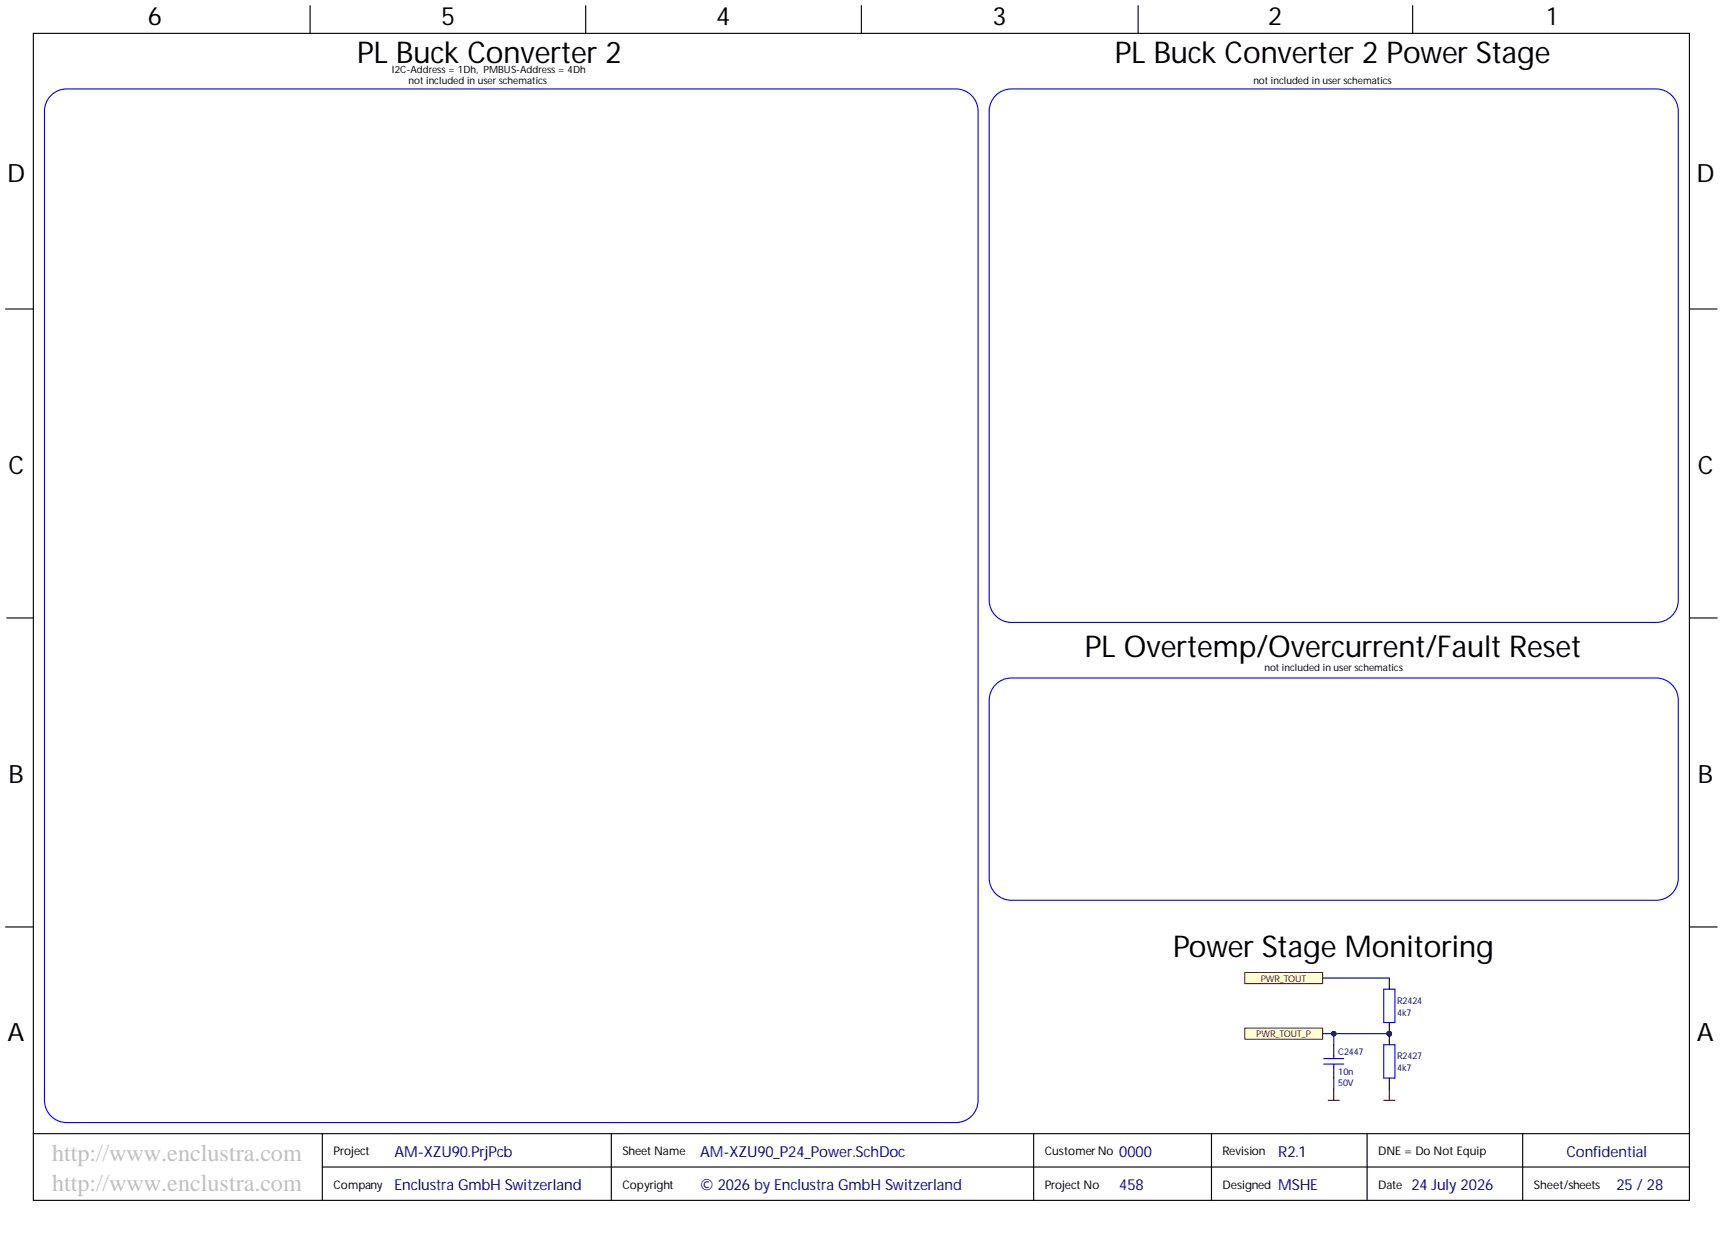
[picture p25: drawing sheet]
<svg xmlns="http://www.w3.org/2000/svg" width="393mm" height="282mm" viewBox="0 0 393 282" stroke-linecap="round" stroke-linejoin="round" font-family="sans-serif">
<defs><g id="words">
<g font-size="6.8">
<text x="81.4" y="14.3">PL Buck Converter 2</text>
<text x="254.2" y="14.3">PL Buck Converter 2 Power Stage</text>
<text x="247.4" y="149.9">PL Overtemp/Overcurrent/Fault Reset</text>
<text x="267.5" y="218.3">Power Stage Monitoring</text>
</g>
<g font-size="5.7">
<text x="33.7" y="5.7">6</text>
<text x="100.6" y="5.7">5</text>
<text x="163.3" y="5.7">4</text>
<text x="226.3" y="5.7">3</text>
<text x="289.2" y="5.7">2</text>
<text x="352.8" y="5.7">1</text>
<text x="1.6" y="41.4">D</text>
<text x="386.8" y="41.4">D</text>
<text x="1.9" y="108.1">C</text>
<text x="387.2" y="108.1">C</text>
<text x="1.9" y="178.5">B</text>
<text x="387.2" y="178.5">B</text>
<text x="1.7" y="237.3">A</text>
<text x="386.9" y="237.3">A</text>
</g>
<g font-size="5.5" fill="#c0c0c0">
<text x="11.9" y="264.7">http://www.enclustra.com</text>
<text x="11.9" y="271.5">http://www.enclustra.com</text>
</g>
<g font-size="3.5" fill="#000080">
<text x="90" y="263.8">AM-XZU90.PrjPcb</text>
<text x="159.7" y="263.8">AM-XZU90_P24_Power.SchDoc</text>
<text x="255.2" y="263.8">0000</text>
<text x="357.2" y="263.8">Confidential</text>
<text x="90" y="271.4">Enclustra GmbH Switzerland</text>
<text x="159.7" y="271.4">© 2026 by Enclustra GmbH Switzerland</text>
<text x="255.2" y="271.4">458</text>
<text x="291.5" y="271.4">MSHE</text>
<text x="321.9" y="271.4">24 July 2026</text>
<text x="368.6" y="271.4">25 / 28</text>
</g>
<text font-size="3.5" fill="#00007c" x="291.5" y="263.8">R2.1</text>
<g font-size="2.7">
<text x="76" y="263.4">Project</text>
<text x="141.9" y="263.4">Sheet Name</text>
<text x="238.2" y="263.4">Customer No</text>
<text x="278.8" y="263.4">Revision</text>
<text x="314.3" y="263.4">DNE = Do Not Equip</text>
<text x="76" y="271">Company</text>
<text x="141.9" y="271">Copyright</text>
<text x="238.2" y="271">Project No</text>
<text x="278.8" y="271">Designed</text>
<text x="314.3" y="271">Date</text>
<text x="349.7" y="271">Sheet/sheets</text>
</g>
<g font-size="2.3">
<text x="89.4" y="16.6">I2C-Address = 1Dh, PMBUS-Address = 4Dh</text>
<text x="93.2" y="19.2">not included in user schematics</text>
<text x="285.8" y="19.2">not included in user schematics</text>
<text x="288.3" y="153">not included in user schematics</text>
</g>
<g font-size="2.1" fill="#800000">
<text x="287.5" y="223.9">PWR_TOUT</text>
<text x="286.5" y="236.6">PWR_TOUT_P</text>
</g>
<g font-size="2.1" fill="#000080">
<text x="318.6" y="228.9">R2424</text>
<text x="318.6" y="231.7">4k7</text>
<text x="305.1" y="240.5">C2447</text>
<text x="305.1" y="245.1">10n</text>
<text x="318.6" y="241.6">R2427</text>
<text x="318.6" y="244.3">4k7</text>
<text x="305.1" y="247.6">50V</text>
</g>
</g></defs>
<g fill="none" stroke="#000" stroke-width=".25">
<path d="M7.6 7.6h377.6v266.1h-377.6zM70.7 1.3v6.3M133.6 1.3v6.3M196.4 1.3v6.3M259.5 1.3v6.3M322.1 1.3v6.3M1.3 70.5h6.3M385.2 70.5h6.4M1.5 140.9h6.1M385.2 140.9h6.4M1.3 211.4h6.3M385.2 211.4h6.4"/>
<path d="M7.6 258.5h377.6M73.5 258.5v15.2M139.4 258.5v15.2M235.7 258.5v15.2M276.3 258.5v15.2M311.7 258.5v15.2M347.2 258.5v15.2M73.5 266.1h311.7"/>
</g>
<path d="M283.9 221.8h17.7v2.5h-17.7z" fill-rule="evenodd" fill="#ffffd0"/>
<path d="M283.9 221.8h17.7v2.5h-17.7z" fill="none" stroke="#800000" stroke-width=".23"/>
<path d="M283.9 234.5h17.7v2.5h-17.7z" fill-rule="evenodd" fill="#ffffd0"/>
<path d="M283.9 234.5h17.7v2.5h-17.7z" fill="none" stroke="#800000" stroke-width=".23"/>
<circle cx="316.8" cy="235.7" r=".51" fill="#000080"/>
<circle cx="316.8" cy="235.7" r=".51" fill="none" stroke="#000080" stroke-width=".23"/>
<path d="M315.5 225.6h2.6v7.6h-2.6z" fill="none" stroke="#00f" stroke-width=".25"/>
<path d="M316.8 233.2v2.5" fill="none" stroke="#000" stroke-width=".25"/>
<circle cx="316.8" cy="235.7" r=".51" fill="#000080"/>
<circle cx="316.8" cy="235.7" r=".51" fill="none" stroke="#000080" stroke-width=".23"/>
<path d="M304.1 238.3v2.5M316.8 223.1v2.5M304.1 243.3v2.6" fill="none" stroke="#000" stroke-width=".25"/>
<path d="M301.8 241.4h4.6M301.8 242.7h4.6M304.1 240.8v.6M304.1 242.7v.6" fill="none" stroke="#00f" stroke-width=".25"/>
<path d="M302.9 250.9h2.5M304.1 248.4v2.5M315.5 250.9h2.6M316.8 248.4v2.5" fill="none" stroke="#800000" stroke-width=".25"/>
<circle cx="316.8" cy="235.7" r=".51" fill="#000080"/>
<circle cx="316.8" cy="235.7" r=".51" fill="none" stroke="#000080" stroke-width=".23"/>
<path d="M315.5 238.3h2.6v7.6h-2.6z" fill="none" stroke="#00f" stroke-width=".25"/>
<path d="M316.8 235.7v2.6M316.8 245.9v2.5" fill="none" stroke="#000" stroke-width=".25"/>
<circle cx="316.8" cy="235.7" r=".51" fill="#000080"/>
<circle cx="316.8" cy="235.7" r=".51" fill="none" stroke="#000080" stroke-width=".23"/>
<path d="M11.9 21.5a5 5 0 0 1 3.3-1.2h202.8a5.1 5.1 0 0 1 5 5.1v225.5a5.1 5.1 0 0 1-5 5.1h-202.8a5.1 5.1 0 0 1-5.1-5.1v-225.5a5.1 5.1 0 0 1 1.8-3.9zM227.4 21.5a5 5 0 0 1 3.2-1.2h147a5.1 5.1 0 0 1 5.1 5.1v111.5a5.1 5.1 0 0 1-5.1 5h-147a5.1 5.1 0 0 1-5-5v-111.5a5.1 5.1 0 0 1 1.8-3.9zM227.4 155.8a5 5 0 0 1 3.2-1.2h147a5.1 5.1 0 0 1 5.1 5.1v40.5a5.1 5.1 0 0 1-5.1 5.1h-147a5.1 5.1 0 0 1-5-5.1v-40.5a5.1 5.1 0 0 1 1.8-3.9z" fill="none" stroke="#00f" stroke-width=".25"/>
<path d="M301.6 235.7h15.2" fill="none" stroke="#000080" stroke-width=".25"/>
<circle cx="304.1" cy="235.7" r=".51" fill="#000080"/>
<circle cx="304.1" cy="235.7" r=".51" fill="none" stroke="#000080" stroke-width=".23"/>
<circle cx="316.8" cy="235.7" r=".51" fill="#000080"/>
<circle cx="316.8" cy="235.7" r=".51" fill="none" stroke="#000080" stroke-width=".23"/>
<path d="M301.6 223.1h15.2M304.1 235.7v2.6M304.1 245.9v2.5" fill="none" stroke="#000080" stroke-width=".25"/>
<circle cx="304.1" cy="235.7" r=".51" fill="#000080"/>
<circle cx="304.1" cy="235.7" r=".51" fill="none" stroke="#000080" stroke-width=".23"/>
<use href="#words"/>
</svg>
